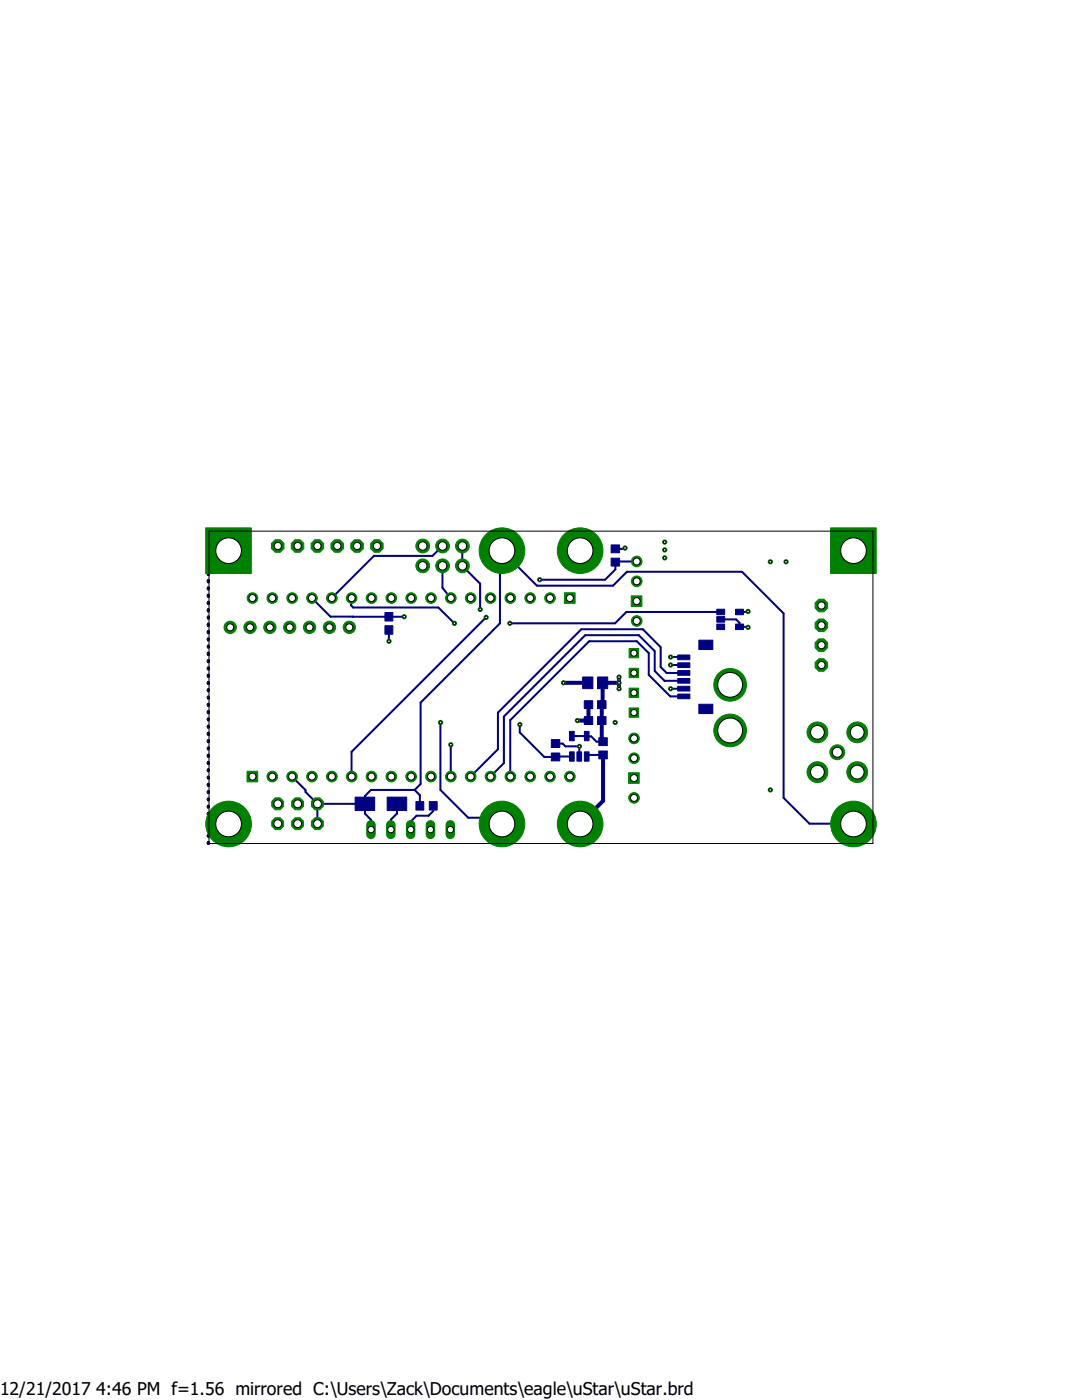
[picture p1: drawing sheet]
<svg xmlns="http://www.w3.org/2000/svg" width="216mm" height="279mm" viewBox="0 0 216 279" stroke-linecap="round" stroke-linejoin="round" font-family="sans-serif">
<defs><g id="words">
<g font-size="3.5">
<text x="0" y="278.4">12/21/2017</text>
<text x="19.2" y="278.4">4:46 PM f=1.56 mirrored C:\Users\Zack\Documents\eagle\uStar\uStar.brd</text>
</g>
</g></defs>
<g fill="#000080" stroke="#000080" stroke-width=".2">
<path d="M135.2 138.5h2.4v.9h-2.4z"/>
<path d="M135.2 137h2.4v.9h-2.4z"/>
<path d="M135.2 135.4h2.4v.9h-2.4z"/>
<path d="M135.2 133.8h2.4v1h-2.4z"/>
<path d="M135.2 132.3h2.4v.9h-2.4z"/>
<path d="M135.2 130.7h2.4v1h-2.4z"/>
<path d="M139.4 140.5h2.8v1.9h-2.8z"/>
<path d="M139.4 127.8h2.8v1.8h-2.8z"/>
<path d="M119.2 143h1.7v1.6h-1.7z"/>
<path d="M116.6 143h1.7v1.6h-1.7z"/>
<path d="M119.2 139.8h1.7v1.6h-1.7z"/>
<path d="M116.6 139.8h1.7v1.6h-1.7z"/>
<path d="M116.3 135.1h2v2.3h-2z"/>
<path d="M119.2 135.1h2.1v2.3h-2.1z"/>
<path d="M113.6 146h1v1.8h-1z"/>
<path d="M116.6 146h.9v1.8h-.9z"/>
<path d="M113.6 150.1h1v1.8h-1z"/>
<path d="M115.1 150.1h1v1.8h-1z"/>
<path d="M116.6 150.1h.9v1.8h-.9z"/>
<path d="M119.5 149.9h1.7v1.5h-1.7z"/>
<path d="M119.5 147.2h1.7v1.6h-1.7z"/>
<path d="M110 147.6h1.7v1.6h-1.7z"/>
<path d="M110 150.3h1.7v1.5h-1.7z"/>
<path d="M121.9 108.8h1.7v1.5h-1.7z"/>
<path d="M121.9 111.4h1.7v1.6h-1.7z"/>
<path d="M76.8 122.2h1.6v1.7h-1.6z"/>
<path d="M76.8 124.9h1.6v1.7h-1.6z"/>
<path d="M70.9 159.1h3.9v2.7h-3.9z"/>
<path d="M77.3 159.1h3.9v2.7h-3.9z"/>
<path d="M83 160h1.6v1.7h-1.6z"/>
<path d="M85.7 160h1.5v1.7h-1.5z"/>
<path d="M143 121.6h1.6v1.1h-1.6z"/>
<path d="M143 123.1h1.6v1.1h-1.6z"/>
<path d="M143 124.5h1.6v1.1h-1.6z"/>
<path d="M146.8 121.6h1.5v1.1h-1.5z"/>
<path d="M146.8 124.5h1.5v1.1h-1.5z"/>
</g>
<g fill="none" stroke="#000080" stroke-width=".63">
<path d="M41.6 105.8v.8M41.6 107.3v.1M41.6 107.8v1.1M41.6 110v.3M41.6 111.5v.3M41.6 112.9v.3M41.6 114.4v.3M41.6 115.8v.3M41.6 117.3v.3M41.6 118.7v.3M41.6 120.2v.3M41.6 121.6v.3"/>
<path d="M41.6 123.1v.3M41.6 124.5v.3M41.6 126v.3M41.6 127.5v.2M41.6 128.9v.3M41.6 130.4v.2M41.6 131.8v.3M41.6 133.3v.2M41.6 134.7v.3M41.6 136.2v.2M41.6 137.6v.3M41.6 139.1v.2"/>
<path d="M41.6 140.5v.3M41.6 142v.2M41.6 143.4v.3M41.6 144.9v.2M41.6 146.3v.3M41.6 147.8v.2M41.6 149.3v.2M41.6 150.7v.2M41.6 152.2v.2M41.6 153.6v.2M41.6 155.1v.2M41.6 156.5v.2"/>
<path d="M41.6 158v.2M41.6 159.4v.2M41.6 160.9v.2M41.6 162.3v.2M41.6 163.8v.2M41.6 165.2v.2M41.6 166.7v.2M41.6 168.1v.2"/>
</g>
<path d="M117 136.1l.3 .2h-4.9M123.5 136.3h-3.3v4.2l-.1 .1M123.5 135.1v2.4M117.4 140.6v3.2h-2.2M120.1 140.6v7.2l.2 .2M120.1 140.6h.2v.5M120.3 150.7v9.1l-4.6 4.6" fill="none" stroke="#000080" stroke-width=".8"/>
<g fill="none" stroke="#000080" stroke-width=".4">
<path d="M62.2 119.4l3.7 3.7h14.7M70.1 119.4v1.4l.4 .4h17l3.2 3.2M88.3 112.9v4.4l1.6 2.1M88.3 109l-2 1.9h-11.7l-8.4 8.5M92.2 109v3.9l3.6 3.6v5.1M124.7 109.4l-.2 .1h-1.7M127 112.1h-4.1l-.1 .1v1.4l-2.1 2.1h-13M70.4 123.1h.1M77.6 125.7v2.3M97 123.2l-26.9 26.9v4.9M133.8 131.1l2.6 .1M133.8 132.7l2.6 .1"/>
<path d="M136.4 139h-2.6l-4.3-4.3v-4.4l-2.4-2.3h-9.5l-15.8 15.7v11.3M136.4 137.4l-2.6 .1M136.4 134.3h-3.4l-1.2-1.2v-3.9l-3.5-3.6h-12.3l-16.6 16.6v7.3l-5.5 5.5M136.4 135.9h-3.8l-2-2v-4l-3.1-3.1h-10.7l-16.3 16.2v9.3l-2.6 2.7M143.8 122.1h-18.8l-2.3 2.3h-21M143.8 123.6h3.1l.7 .7v.8l1.6 .1M149.2 122l-1.6 .1M58.3 155l2.7 2.7v.4l2.3 2.3M82.7 157.6l1.2-1.1v-16.3l15.9-15.8v-14.1l.3-.4 7 7h15.2l2.8-2.8h23l8.3 8.3v36.8l5.1 5.2h7.5l.4 .4h.5l.4-.4M82.7 157.6h-8.7l-1.2 1.3v3.5l1.2 1.2v2M82.7 157.6l1.1 1.1v2.1M87.9 144.2v13.4l5.5 5.6h5.5l1.2 1.2"/>
<path d="M89.9 148.6v6.4M103.7 144.6v1.6l4.9 4.9 5.5-.1M110.8 148.4h1.5l.5 .5h2.8v2.1M114.1 146.9l3.9 .1 1 1h1.3M120.3 150.7h-2.9l-.3 .3M63.3 160.4v4M63.3 160.4h9.5M79.2 160.4v2l-1.2 1.2v2M86.4 160.8v1.1l-.9 .9h-2.4l-1.2 1.2v1.6"/>
</g>
<circle cx="55.4" cy="160.4" r="1.28" fill="#008000" stroke="#008000" stroke-width=".2"/>
<circle cx="55.4" cy="160.4" r=".78" fill="#fff" stroke="#000" stroke-width=".2"/>
<circle cx="55.4" cy="164.4" r="1.28" fill="#008000" stroke="#008000" stroke-width=".2"/>
<circle cx="55.4" cy="164.4" r=".78" fill="#fff" stroke="#000" stroke-width=".2"/>
<circle cx="59.4" cy="160.4" r="1.28" fill="#008000" stroke="#008000" stroke-width=".2"/>
<circle cx="59.4" cy="160.4" r=".78" fill="#fff" stroke="#000" stroke-width=".2"/>
<circle cx="59.4" cy="164.4" r="1.28" fill="#008000" stroke="#008000" stroke-width=".2"/>
<circle cx="59.4" cy="164.4" r=".78" fill="#fff" stroke="#000" stroke-width=".2"/>
<circle cx="63.3" cy="160.4" r="1.28" fill="#008000" stroke="#008000" stroke-width=".2"/>
<circle cx="63.4" cy="160.4" r=".78" fill="#fff" stroke="#000" stroke-width=".2"/>
<circle cx="63.3" cy="164.4" r="1.28" fill="#008000" stroke="#008000" stroke-width=".2"/>
<circle cx="63.4" cy="164.4" r=".78" fill="#fff" stroke="#000" stroke-width=".2"/>
<circle cx="82" cy="155" r="1.06" fill="#008000" stroke="#008000" stroke-width=".2"/>
<circle cx="82" cy="155" r=".7" fill="#fff" stroke="#000" stroke-width=".2"/>
<circle cx="86" cy="155" r="1.06" fill="#008000" stroke="#008000" stroke-width=".2"/>
<circle cx="86" cy="155" r=".7" fill="#fff" stroke="#000" stroke-width=".2"/>
<circle cx="78.1" cy="155" r="1.06" fill="#008000" stroke="#008000" stroke-width=".2"/>
<circle cx="78.1" cy="155" r=".7" fill="#fff" stroke="#000" stroke-width=".2"/>
<circle cx="90" cy="155" r="1.06" fill="#008000" stroke="#008000" stroke-width=".2"/>
<circle cx="90" cy="155" r=".7" fill="#fff" stroke="#000" stroke-width=".2"/>
<circle cx="74.1" cy="155" r="1.06" fill="#008000" stroke="#008000" stroke-width=".2"/>
<circle cx="74.1" cy="155" r=".7" fill="#fff" stroke="#000" stroke-width=".2"/>
<circle cx="93.9" cy="155" r="1.06" fill="#008000" stroke="#008000" stroke-width=".2"/>
<circle cx="93.9" cy="155" r=".7" fill="#fff" stroke="#000" stroke-width=".2"/>
<circle cx="70.2" cy="155" r="1.06" fill="#008000" stroke="#008000" stroke-width=".2"/>
<circle cx="70.2" cy="155" r=".7" fill="#fff" stroke="#000" stroke-width=".2"/>
<circle cx="97.9" cy="155" r="1.06" fill="#008000" stroke="#008000" stroke-width=".2"/>
<circle cx="97.9" cy="155" r=".7" fill="#fff" stroke="#000" stroke-width=".2"/>
<circle cx="66.2" cy="155" r="1.06" fill="#008000" stroke="#008000" stroke-width=".2"/>
<circle cx="66.2" cy="155" r=".7" fill="#fff" stroke="#000" stroke-width=".2"/>
<circle cx="101.8" cy="155" r="1.06" fill="#008000" stroke="#008000" stroke-width=".2"/>
<circle cx="101.8" cy="155" r=".7" fill="#fff" stroke="#000" stroke-width=".2"/>
<circle cx="62.3" cy="155" r="1.06" fill="#008000" stroke="#008000" stroke-width=".2"/>
<circle cx="62.3" cy="155" r=".7" fill="#fff" stroke="#000" stroke-width=".2"/>
<circle cx="105.8" cy="155" r="1.06" fill="#008000" stroke="#008000" stroke-width=".2"/>
<circle cx="105.8" cy="155" r=".7" fill="#fff" stroke="#000" stroke-width=".2"/>
<circle cx="58.3" cy="155" r="1.06" fill="#008000" stroke="#008000" stroke-width=".2"/>
<circle cx="58.3" cy="155" r=".7" fill="#fff" stroke="#000" stroke-width=".2"/>
<circle cx="109.7" cy="155" r="1.06" fill="#008000" stroke="#008000" stroke-width=".2"/>
<circle cx="109.7" cy="155" r=".7" fill="#fff" stroke="#000" stroke-width=".2"/>
<circle cx="54.3" cy="155" r="1.06" fill="#008000" stroke="#008000" stroke-width=".2"/>
<circle cx="54.3" cy="155" r=".7" fill="#fff" stroke="#000" stroke-width=".2"/>
<circle cx="113.7" cy="155" r="1.06" fill="#008000" stroke="#008000" stroke-width=".2"/>
<circle cx="113.7" cy="155" r=".7" fill="#fff" stroke="#000" stroke-width=".2"/>
<path d="M49.3 153.9h2.1v2.1h-2.1z" fill="#008000" stroke="#008000" stroke-width=".2"/>
<circle cx="50.4" cy="155" r=".7" fill="#fff" stroke="#000" stroke-width=".2"/>
<path d="M112.6 118.3h2.1v2.1h-2.1z" fill="#008000" stroke="#008000" stroke-width=".2"/>
<circle cx="113.7" cy="119.4" r=".7" fill="#fff" stroke="#000" stroke-width=".2"/>
<circle cx="109.7" cy="119.4" r="1.06" fill="#008000" stroke="#008000" stroke-width=".2"/>
<circle cx="109.7" cy="119.4" r=".7" fill="#fff" stroke="#000" stroke-width=".2"/>
<circle cx="105.8" cy="119.4" r="1.06" fill="#008000" stroke="#008000" stroke-width=".2"/>
<circle cx="105.8" cy="119.4" r=".7" fill="#fff" stroke="#000" stroke-width=".2"/>
<circle cx="101.8" cy="119.4" r="1.06" fill="#008000" stroke="#008000" stroke-width=".2"/>
<circle cx="101.8" cy="119.4" r=".7" fill="#fff" stroke="#000" stroke-width=".2"/>
<circle cx="97.9" cy="119.4" r="1.06" fill="#008000" stroke="#008000" stroke-width=".2"/>
<circle cx="97.9" cy="119.4" r=".7" fill="#fff" stroke="#000" stroke-width=".2"/>
<circle cx="93.9" cy="119.4" r="1.06" fill="#008000" stroke="#008000" stroke-width=".2"/>
<circle cx="93.9" cy="119.4" r=".7" fill="#fff" stroke="#000" stroke-width=".2"/>
<circle cx="90" cy="119.4" r="1.06" fill="#008000" stroke="#008000" stroke-width=".2"/>
<circle cx="90" cy="119.4" r=".7" fill="#fff" stroke="#000" stroke-width=".2"/>
<circle cx="86" cy="119.4" r="1.06" fill="#008000" stroke="#008000" stroke-width=".2"/>
<circle cx="86" cy="119.4" r=".7" fill="#fff" stroke="#000" stroke-width=".2"/>
<circle cx="82" cy="119.4" r="1.06" fill="#008000" stroke="#008000" stroke-width=".2"/>
<circle cx="82" cy="119.4" r=".7" fill="#fff" stroke="#000" stroke-width=".2"/>
<circle cx="78.1" cy="119.4" r="1.06" fill="#008000" stroke="#008000" stroke-width=".2"/>
<circle cx="78.1" cy="119.4" r=".7" fill="#fff" stroke="#000" stroke-width=".2"/>
<circle cx="74.1" cy="119.4" r="1.06" fill="#008000" stroke="#008000" stroke-width=".2"/>
<circle cx="74.1" cy="119.4" r=".7" fill="#fff" stroke="#000" stroke-width=".2"/>
<circle cx="70.2" cy="119.4" r="1.06" fill="#008000" stroke="#008000" stroke-width=".2"/>
<circle cx="70.2" cy="119.4" r=".7" fill="#fff" stroke="#000" stroke-width=".2"/>
<circle cx="66.2" cy="119.4" r="1.06" fill="#008000" stroke="#008000" stroke-width=".2"/>
<circle cx="66.2" cy="119.4" r=".7" fill="#fff" stroke="#000" stroke-width=".2"/>
<circle cx="62.3" cy="119.4" r="1.06" fill="#008000" stroke="#008000" stroke-width=".2"/>
<circle cx="62.3" cy="119.4" r=".7" fill="#fff" stroke="#000" stroke-width=".2"/>
<circle cx="58.3" cy="119.4" r="1.06" fill="#008000" stroke="#008000" stroke-width=".2"/>
<circle cx="58.3" cy="119.4" r=".7" fill="#fff" stroke="#000" stroke-width=".2"/>
<circle cx="54.3" cy="119.4" r="1.06" fill="#008000" stroke="#008000" stroke-width=".2"/>
<circle cx="54.3" cy="119.4" r=".7" fill="#fff" stroke="#000" stroke-width=".2"/>
<circle cx="50.4" cy="119.4" r="1.06" fill="#008000" stroke="#008000" stroke-width=".2"/>
<circle cx="50.4" cy="119.4" r=".7" fill="#fff" stroke="#000" stroke-width=".2"/>
<path d="M125.5 137.3h1.9v1.9h-1.9z" fill="#008000" stroke="#008000" stroke-width=".2"/>
<circle cx="126.5" cy="138.3" r=".61" fill="#fff" stroke="#000" stroke-width=".2"/>
<path d="M125.5 133.4h1.9v1.8h-1.9z" fill="#008000" stroke="#008000" stroke-width=".2"/>
<circle cx="126.5" cy="134.3" r=".61" fill="#fff" stroke="#000" stroke-width=".2"/>
<path d="M125.5 129.4h1.9v1.9h-1.9z" fill="#008000" stroke="#008000" stroke-width=".2"/>
<circle cx="126.5" cy="130.3" r=".61" fill="#fff" stroke="#000" stroke-width=".2"/>
<path d="M125.5 141.3h1.9v1.9h-1.9z" fill="#008000" stroke="#008000" stroke-width=".2"/>
<circle cx="126.5" cy="142.2" r=".61" fill="#fff" stroke="#000" stroke-width=".2"/>
<circle cx="163.9" cy="132.7" r="1.35" fill="#008000" stroke="#008000" stroke-width=".2"/>
<circle cx="163.9" cy="132.7" r=".72" fill="#fff" stroke="#000" stroke-width=".2"/>
<circle cx="163.9" cy="128.8" r="1.35" fill="#008000" stroke="#008000" stroke-width=".2"/>
<circle cx="163.9" cy="128.8" r=".72" fill="#fff" stroke="#000" stroke-width=".2"/>
<circle cx="163.9" cy="120.8" r="1.35" fill="#008000" stroke="#008000" stroke-width=".2"/>
<circle cx="163.9" cy="120.8" r=".72" fill="#fff" stroke="#000" stroke-width=".2"/>
<circle cx="163.9" cy="124.8" r="1.35" fill="#008000" stroke="#008000" stroke-width=".2"/>
<circle cx="163.9" cy="124.8" r=".72" fill="#fff" stroke="#000" stroke-width=".2"/>
<circle cx="55.4" cy="109" r="1.35" fill="#008000" stroke="#008000" stroke-width=".2"/>
<circle cx="55.4" cy="109" r=".72" fill="#fff" stroke="#000" stroke-width=".2"/>
<circle cx="59.4" cy="109" r="1.35" fill="#008000" stroke="#008000" stroke-width=".2"/>
<circle cx="59.4" cy="109" r=".72" fill="#fff" stroke="#000" stroke-width=".2"/>
<circle cx="63.3" cy="109" r="1.35" fill="#008000" stroke="#008000" stroke-width=".2"/>
<circle cx="63.4" cy="109" r=".72" fill="#fff" stroke="#000" stroke-width=".2"/>
<circle cx="71.2" cy="109" r="1.35" fill="#008000" stroke="#008000" stroke-width=".2"/>
<circle cx="71.3" cy="109" r=".72" fill="#fff" stroke="#000" stroke-width=".2"/>
<circle cx="67.3" cy="109" r="1.35" fill="#008000" stroke="#008000" stroke-width=".2"/>
<circle cx="67.3" cy="109" r=".72" fill="#fff" stroke="#000" stroke-width=".2"/>
<circle cx="75.2" cy="109" r="1.35" fill="#008000" stroke="#008000" stroke-width=".2"/>
<circle cx="75.2" cy="109" r=".72" fill="#fff" stroke="#000" stroke-width=".2"/>
<circle cx="167.1" cy="150.1" r="1.48" fill="#008000" stroke="#008000" stroke-width=".2"/>
<circle cx="167.1" cy="150.1" r=".99" fill="#fff" stroke="#000" stroke-width=".2"/>
<circle cx="171" cy="146.2" r="2.07" fill="#008000" stroke="#008000" stroke-width=".2"/>
<circle cx="171" cy="146.2" r="1.38" fill="#fff" stroke="#000" stroke-width=".2"/>
<circle cx="163.1" cy="146.2" r="2.07" fill="#008000" stroke="#008000" stroke-width=".2"/>
<circle cx="163.1" cy="146.2" r="1.38" fill="#fff" stroke="#000" stroke-width=".2"/>
<circle cx="163.1" cy="154.1" r="2.07" fill="#008000" stroke="#008000" stroke-width=".2"/>
<circle cx="163.1" cy="154.1" r="1.38" fill="#fff" stroke="#000" stroke-width=".2"/>
<circle cx="171" cy="154.1" r="2.07" fill="#008000" stroke="#008000" stroke-width=".2"/>
<circle cx="171" cy="154.1" r="1.38" fill="#fff" stroke="#000" stroke-width=".2"/>
<path d="M125.4 154.2h2.2v2.1h-2.2z" fill="#008000" stroke="#008000" stroke-width=".2"/>
<circle cx="126.5" cy="155.3" r=".7" fill="#fff" stroke="#000" stroke-width=".2"/>
<circle cx="126.5" cy="147.4" r="1.06" fill="#008000" stroke="#008000" stroke-width=".2"/>
<circle cx="126.5" cy="147.4" r=".7" fill="#fff" stroke="#000" stroke-width=".2"/>
<circle cx="126.5" cy="151.3" r="1.06" fill="#008000" stroke="#008000" stroke-width=".2"/>
<circle cx="126.5" cy="151.3" r=".7" fill="#fff" stroke="#000" stroke-width=".2"/>
<circle cx="126.5" cy="159.2" r="1.06" fill="#008000" stroke="#008000" stroke-width=".2"/>
<circle cx="126.5" cy="159.2" r=".7" fill="#fff" stroke="#000" stroke-width=".2"/>
<path d="M165.7 105.3h9.1v9.1h-9.1z" fill="#008000" stroke="#008000" stroke-width=".2"/>
<circle cx="170.3" cy="109.9" r="2.56" fill="#fff" stroke="#000" stroke-width=".2"/>
<circle cx="170.3" cy="164.4" r="4.6" fill="#008000" stroke="#008000" stroke-width=".2"/>
<circle cx="170.3" cy="164.4" r="2.56" fill="#fff" stroke="#000" stroke-width=".2"/>
<circle cx="115.8" cy="164.4" r="4.6" fill="#008000" stroke="#008000" stroke-width=".2"/>
<circle cx="115.8" cy="164.4" r="2.56" fill="#fff" stroke="#000" stroke-width=".2"/>
<circle cx="115.8" cy="109.9" r="4.6" fill="#008000" stroke="#008000" stroke-width=".2"/>
<circle cx="115.8" cy="109.9" r="2.56" fill="#fff" stroke="#000" stroke-width=".2"/>
<circle cx="100.2" cy="109.9" r="4.6" fill="#008000" stroke="#008000" stroke-width=".2"/>
<circle cx="100.2" cy="109.9" r="2.56" fill="#fff" stroke="#000" stroke-width=".2"/>
<circle cx="100.2" cy="164.4" r="4.6" fill="#008000" stroke="#008000" stroke-width=".2"/>
<circle cx="100.2" cy="164.4" r="2.56" fill="#fff" stroke="#000" stroke-width=".2"/>
<circle cx="45.6" cy="164.4" r="4.6" fill="#008000" stroke="#008000" stroke-width=".2"/>
<circle cx="45.6" cy="164.4" r="2.56" fill="#fff" stroke="#000" stroke-width=".2"/>
<path d="M41 105.3h9.1v9.1h-9.1z" fill="#008000" stroke="#008000" stroke-width=".2"/>
<circle cx="45.6" cy="109.9" r="2.56" fill="#fff" stroke="#000" stroke-width=".2"/>
<path d="M126 118.9h2.1v2.1h-2.1z" fill="#008000" stroke="#008000" stroke-width=".2"/>
<circle cx="127" cy="120" r=".7" fill="#fff" stroke="#000" stroke-width=".2"/>
<circle cx="127" cy="112.1" r="1.06" fill="#008000" stroke="#008000" stroke-width=".2"/>
<circle cx="127" cy="112.1" r=".7" fill="#fff" stroke="#000" stroke-width=".2"/>
<circle cx="127" cy="116" r="1.06" fill="#008000" stroke="#008000" stroke-width=".2"/>
<circle cx="127" cy="116" r=".7" fill="#fff" stroke="#000" stroke-width=".2"/>
<circle cx="127" cy="123.9" r="1.06" fill="#008000" stroke="#008000" stroke-width=".2"/>
<circle cx="127" cy="123.9" r=".7" fill="#fff" stroke="#000" stroke-width=".2"/>
<path d="M89.9 164.6v1.9" fill="none" stroke="#008000" stroke-width="1.9"/>
<circle cx="89.9" cy="165.6" r=".64" fill="#fff" stroke="#000" stroke-width=".2"/>
<path d="M85.9 164.6v1.9" fill="none" stroke="#008000" stroke-width="1.9"/>
<circle cx="85.9" cy="165.6" r=".64" fill="#fff" stroke="#000" stroke-width=".2"/>
<path d="M81.9 164.6v1.9" fill="none" stroke="#008000" stroke-width="1.9"/>
<circle cx="82" cy="165.6" r=".64" fill="#fff" stroke="#000" stroke-width=".2"/>
<path d="M78 164.6v1.9" fill="none" stroke="#008000" stroke-width="1.9"/>
<circle cx="78" cy="165.6" r=".64" fill="#fff" stroke="#000" stroke-width=".2"/>
<path d="M74 164.6v1.9" fill="none" stroke="#008000" stroke-width="1.9"/>
<circle cx="74" cy="165.6" r=".64" fill="#fff" stroke="#000" stroke-width=".2"/>
<circle cx="69.7" cy="125.2" r="1.23" fill="#008000" stroke="#008000" stroke-width=".2"/>
<circle cx="69.7" cy="125.2" r=".7" fill="#fff" stroke="#000" stroke-width=".2"/>
<circle cx="65.7" cy="125.2" r="1.23" fill="#008000" stroke="#008000" stroke-width=".2"/>
<circle cx="65.7" cy="125.2" r=".7" fill="#fff" stroke="#000" stroke-width=".2"/>
<circle cx="61.8" cy="125.2" r="1.23" fill="#008000" stroke="#008000" stroke-width=".2"/>
<circle cx="61.8" cy="125.2" r=".7" fill="#fff" stroke="#000" stroke-width=".2"/>
<circle cx="57.8" cy="125.2" r="1.23" fill="#008000" stroke="#008000" stroke-width=".2"/>
<circle cx="57.8" cy="125.2" r=".7" fill="#fff" stroke="#000" stroke-width=".2"/>
<circle cx="53.8" cy="125.2" r="1.23" fill="#008000" stroke="#008000" stroke-width=".2"/>
<circle cx="53.8" cy="125.2" r=".7" fill="#fff" stroke="#000" stroke-width=".2"/>
<circle cx="49.9" cy="125.2" r="1.23" fill="#008000" stroke="#008000" stroke-width=".2"/>
<circle cx="49.9" cy="125.2" r=".7" fill="#fff" stroke="#000" stroke-width=".2"/>
<circle cx="45.9" cy="125.2" r="1.23" fill="#008000" stroke="#008000" stroke-width=".2"/>
<circle cx="45.9" cy="125.2" r=".7" fill="#fff" stroke="#000" stroke-width=".2"/>
<circle cx="88.3" cy="112.9" r="1.38" fill="#008000" stroke="#008000" stroke-width=".2"/>
<circle cx="88.3" cy="112.9" r=".85" fill="#fff" stroke="#000" stroke-width=".2"/>
<circle cx="92.3" cy="112.9" r="1.38" fill="#008000" stroke="#008000" stroke-width=".2"/>
<circle cx="92.3" cy="112.9" r=".85" fill="#fff" stroke="#000" stroke-width=".2"/>
<circle cx="84.3" cy="112.9" r="1.38" fill="#008000" stroke="#008000" stroke-width=".2"/>
<circle cx="84.3" cy="112.9" r=".85" fill="#fff" stroke="#000" stroke-width=".2"/>
<circle cx="88.3" cy="109" r="1.38" fill="#008000" stroke="#008000" stroke-width=".2"/>
<circle cx="88.3" cy="109" r=".85" fill="#fff" stroke="#000" stroke-width=".2"/>
<circle cx="92.3" cy="109" r="1.38" fill="#008000" stroke="#008000" stroke-width=".2"/>
<circle cx="92.3" cy="109" r=".85" fill="#fff" stroke="#000" stroke-width=".2"/>
<circle cx="84.3" cy="109" r="1.38" fill="#008000" stroke="#008000" stroke-width=".2"/>
<circle cx="84.3" cy="109" r=".85" fill="#fff" stroke="#000" stroke-width=".2"/>
<circle cx="112.4" cy="136.3" r=".42" fill="#008000" stroke="#008000" stroke-width=".2"/>
<circle cx="112.4" cy="136.3" r=".28" fill="#fff" stroke="#000" stroke-width=".2"/>
<circle cx="115.2" cy="143.8" r=".42" fill="#008000" stroke="#008000" stroke-width=".2"/>
<circle cx="115.2" cy="143.8" r=".28" fill="#fff" stroke="#000" stroke-width=".2"/>
<circle cx="115.6" cy="148.9" r=".42" fill="#008000" stroke="#008000" stroke-width=".2"/>
<circle cx="115.6" cy="148.9" r=".28" fill="#fff" stroke="#000" stroke-width=".2"/>
<circle cx="77.6" cy="128" r=".42" fill="#008000" stroke="#008000" stroke-width=".2"/>
<circle cx="77.6" cy="128" r=".28" fill="#fff" stroke="#000" stroke-width=".2"/>
<circle cx="156.8" cy="112.1" r=".42" fill="#008000" stroke="#008000" stroke-width=".2"/>
<circle cx="156.8" cy="112.1" r=".28" fill="#fff" stroke="#000" stroke-width=".2"/>
<circle cx="132.6" cy="109.7" r=".42" fill="#008000" stroke="#008000" stroke-width=".2"/>
<circle cx="132.6" cy="109.7" r=".28" fill="#fff" stroke="#000" stroke-width=".2"/>
<circle cx="132.6" cy="108.2" r=".42" fill="#008000" stroke="#008000" stroke-width=".2"/>
<circle cx="132.6" cy="108.2" r=".28" fill="#fff" stroke="#000" stroke-width=".2"/>
<circle cx="132.6" cy="111.3" r=".42" fill="#008000" stroke="#008000" stroke-width=".2"/>
<circle cx="132.6" cy="111.3" r=".28" fill="#fff" stroke="#000" stroke-width=".2"/>
<circle cx="153.7" cy="157.6" r=".42" fill="#008000" stroke="#008000" stroke-width=".2"/>
<circle cx="153.7" cy="157.6" r=".28" fill="#fff" stroke="#000" stroke-width=".2"/>
<circle cx="153.7" cy="112.1" r=".42" fill="#008000" stroke="#008000" stroke-width=".2"/>
<circle cx="153.7" cy="112.1" r=".28" fill="#fff" stroke="#000" stroke-width=".2"/>
<circle cx="133.8" cy="131.1" r=".42" fill="#008000" stroke="#008000" stroke-width=".2"/>
<circle cx="133.8" cy="131.1" r=".28" fill="#fff" stroke="#000" stroke-width=".2"/>
<circle cx="149.3" cy="122" r=".42" fill="#008000" stroke="#008000" stroke-width=".2"/>
<circle cx="149.3" cy="122" r=".28" fill="#fff" stroke="#000" stroke-width=".2"/>
<circle cx="124.7" cy="109.4" r=".42" fill="#008000" stroke="#008000" stroke-width=".2"/>
<circle cx="124.7" cy="109.4" r=".28" fill="#fff" stroke="#000" stroke-width=".2"/>
<circle cx="122.7" cy="144.2" r=".42" fill="#008000" stroke="#008000" stroke-width=".2"/>
<circle cx="122.7" cy="144.2" r=".28" fill="#fff" stroke="#000" stroke-width=".2"/>
<circle cx="145.7" cy="136.7" r="3.3" fill="#008000" stroke="#008000" stroke-width=".2"/>
<circle cx="145.7" cy="136.7" r="2.48" fill="#fff" stroke="#000" stroke-width=".2"/>
<circle cx="145.7" cy="145.8" r="3.3" fill="#008000" stroke="#008000" stroke-width=".2"/>
<circle cx="145.7" cy="145.8" r="2.48" fill="#fff" stroke="#000" stroke-width=".2"/>
<circle cx="123.5" cy="137.5" r=".42" fill="#008000" stroke="#008000" stroke-width=".2"/>
<circle cx="123.5" cy="137.5" r=".28" fill="#fff" stroke="#000" stroke-width=".2"/>
<circle cx="123.5" cy="136.3" r=".42" fill="#008000" stroke="#008000" stroke-width=".2"/>
<circle cx="123.5" cy="136.3" r=".28" fill="#fff" stroke="#000" stroke-width=".2"/>
<circle cx="123.5" cy="135.1" r=".42" fill="#008000" stroke="#008000" stroke-width=".2"/>
<circle cx="123.5" cy="135.1" r=".28" fill="#fff" stroke="#000" stroke-width=".2"/>
<circle cx="133.8" cy="137.5" r=".42" fill="#008000" stroke="#008000" stroke-width=".2"/>
<circle cx="133.8" cy="137.5" r=".28" fill="#fff" stroke="#000" stroke-width=".2"/>
<circle cx="133.8" cy="132.7" r=".42" fill="#008000" stroke="#008000" stroke-width=".2"/>
<circle cx="133.8" cy="132.7" r=".28" fill="#fff" stroke="#000" stroke-width=".2"/>
<circle cx="95.8" cy="121.6" r=".42" fill="#008000" stroke="#008000" stroke-width=".2"/>
<circle cx="95.8" cy="121.6" r=".28" fill="#fff" stroke="#000" stroke-width=".2"/>
<circle cx="149.3" cy="125.2" r=".42" fill="#008000" stroke="#008000" stroke-width=".2"/>
<circle cx="149.3" cy="125.2" r=".28" fill="#fff" stroke="#000" stroke-width=".2"/>
<circle cx="103.7" cy="144.6" r=".42" fill="#008000" stroke="#008000" stroke-width=".2"/>
<circle cx="103.7" cy="144.6" r=".28" fill="#fff" stroke="#000" stroke-width=".2"/>
<circle cx="80.6" cy="123.1" r=".42" fill="#008000" stroke="#008000" stroke-width=".2"/>
<circle cx="80.6" cy="123.1" r=".28" fill="#fff" stroke="#000" stroke-width=".2"/>
<circle cx="90" cy="148.6" r=".42" fill="#008000" stroke="#008000" stroke-width=".2"/>
<circle cx="90" cy="148.6" r=".28" fill="#fff" stroke="#000" stroke-width=".2"/>
<circle cx="97" cy="123.2" r=".42" fill="#008000" stroke="#008000" stroke-width=".2"/>
<circle cx="97" cy="123.2" r=".28" fill="#fff" stroke="#000" stroke-width=".2"/>
<circle cx="107.7" cy="115.7" r=".42" fill="#008000" stroke="#008000" stroke-width=".2"/>
<circle cx="107.7" cy="115.7" r=".28" fill="#fff" stroke="#000" stroke-width=".2"/>
<circle cx="87.9" cy="144.2" r=".42" fill="#008000" stroke="#008000" stroke-width=".2"/>
<circle cx="87.9" cy="144.2" r=".28" fill="#fff" stroke="#000" stroke-width=".2"/>
<circle cx="90.7" cy="124.4" r=".42" fill="#008000" stroke="#008000" stroke-width=".2"/>
<circle cx="90.7" cy="124.4" r=".28" fill="#fff" stroke="#000" stroke-width=".2"/>
<circle cx="101.7" cy="124.4" r=".42" fill="#008000" stroke="#008000" stroke-width=".2"/>
<circle cx="101.7" cy="124.4" r=".28" fill="#fff" stroke="#000" stroke-width=".2"/>
<path d="M41.7 106h132.5v62.3h-132.5z" fill="none" stroke="#000" stroke-width=".2"/>
<use href="#words"/>
</svg>
